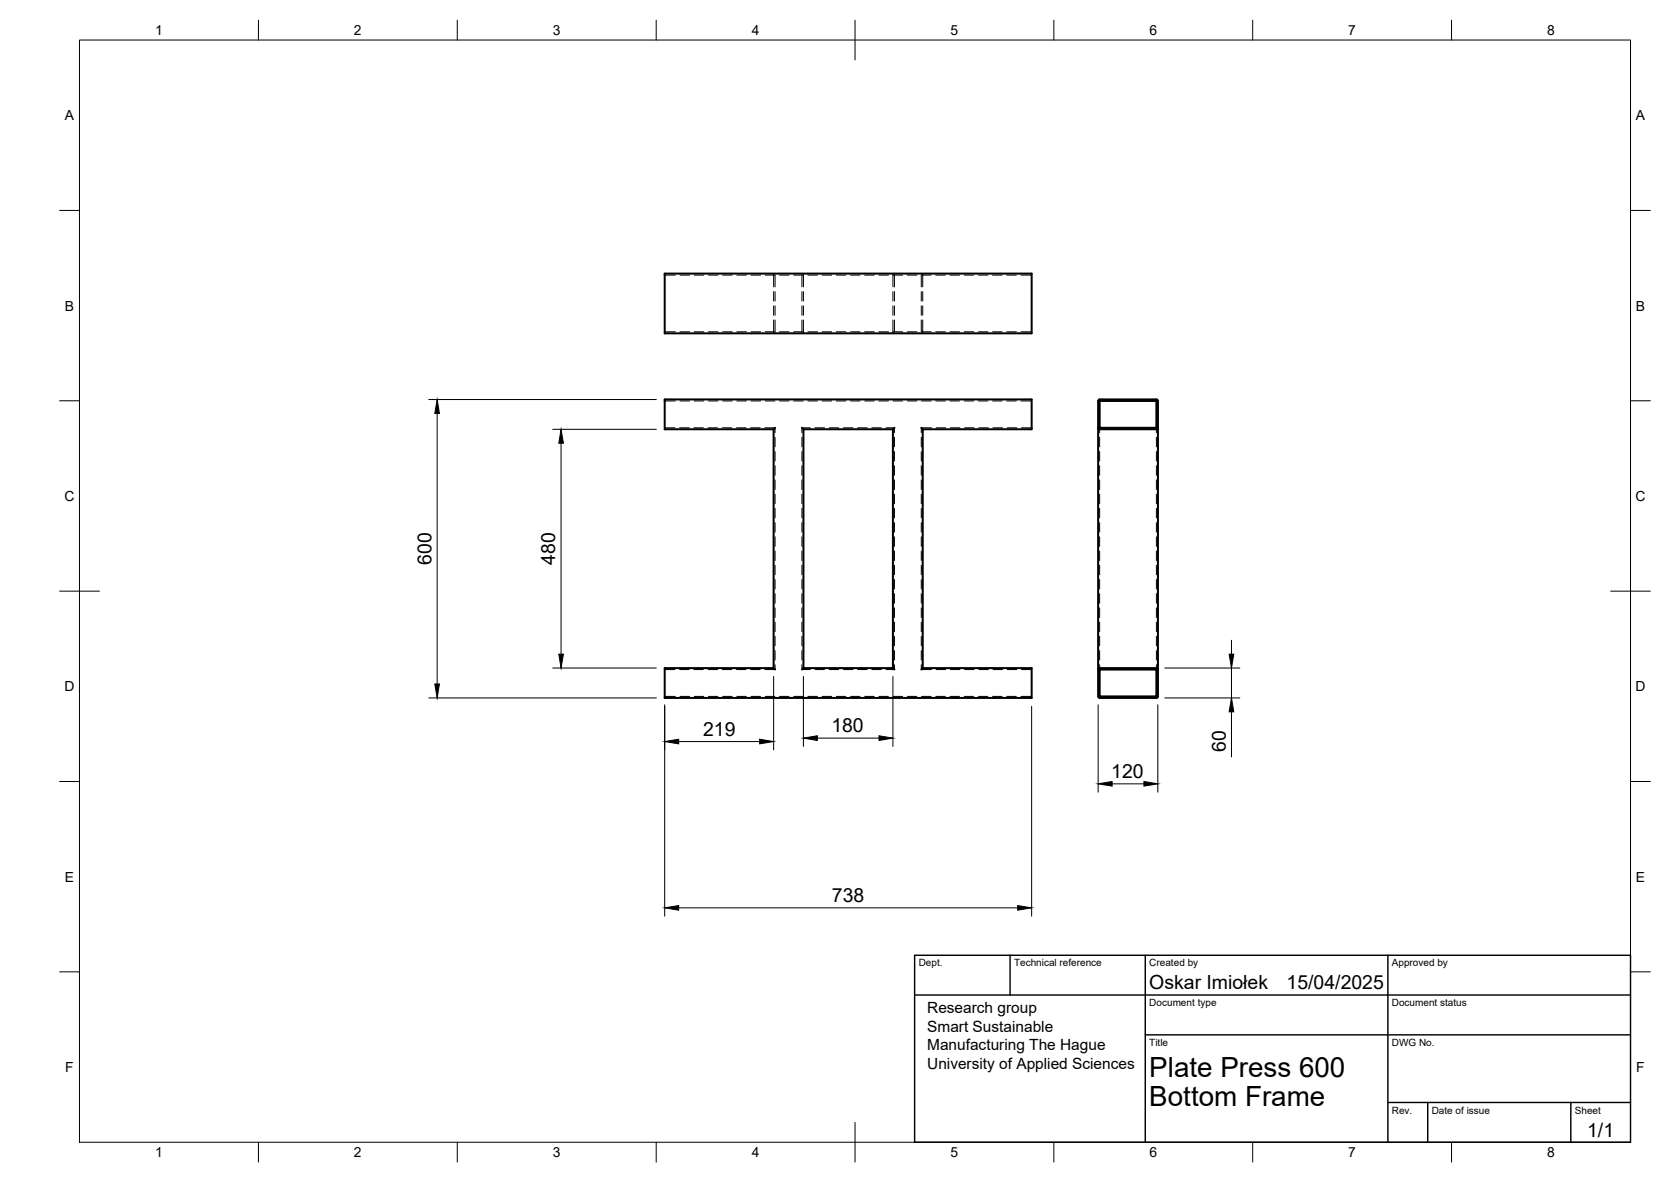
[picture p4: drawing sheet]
<svg xmlns="http://www.w3.org/2000/svg" width="420mm" height="297mm" viewBox="0 0 420 297" stroke-linecap="round" stroke-linejoin="round" font-family="sans-serif">
<defs><g id="words">
<g font-size="7">
<text x="289" y="270.6">Plate Press 600</text>
<text x="289" y="278.1">Bottom Frame</text>
</g>
<g font-size="4.9">
<text x="108.5" y="142" transform="rotate(-90 108.5 142)">600</text>
<text x="139.6" y="141.9" transform="rotate(-90 139.6 141.9)">480</text>
<text x="176.8" y="184.9">219</text>
<text x="209" y="184">180</text>
<text x="308.2" y="189" transform="rotate(-90 308.2 189)">60</text>
<text x="279.4" y="195.5">120</text>
<text x="209.2" y="226.7">738</text>
<text x="289" y="248.5">Oskar Imiołek</text>
<text x="323.5" y="248.5">15/04/2025</text>
<text x="399.1" y="285.7">1/1</text>
</g>
<g font-size="3.9">
<text x="233.1" y="254.6">Research group</text>
<text x="233.1" y="259.3">Smart Sustainable</text>
<text x="233.1" y="263.9">Manufacturing The Hague</text>
<text x="233.1" y="268.6">University of Applied Sciences</text>
</g>
<g font-size="3.5">
<text x="39" y="8.8">1</text>
<text x="89" y="8.8">2</text>
<text x="139" y="8.8">3</text>
<text x="189" y="8.8">4</text>
<text x="239" y="8.8">5</text>
<text x="289" y="8.8">6</text>
<text x="339" y="8.8">7</text>
<text x="389" y="8.8">8</text>
<text x="16.3" y="30.2">A</text>
<text x="411.3" y="30.2">A</text>
<text x="16.3" y="78">B</text>
<text x="411.3" y="78">B</text>
<text x="16.2" y="125.9">C</text>
<text x="411.2" y="125.9">C</text>
<text x="16.2" y="173.7">D</text>
<text x="411.2" y="173.7">D</text>
<text x="16.3" y="221.6">E</text>
<text x="411.3" y="221.6">E</text>
<text x="16.4" y="269.4">F</text>
<text x="411.4" y="269.4">F</text>
<text x="39" y="290.8">1</text>
<text x="89" y="290.8">2</text>
<text x="139" y="290.8">3</text>
<text x="189" y="290.8">4</text>
<text x="239" y="290.8">5</text>
<text x="289" y="290.8">6</text>
<text x="339" y="290.8">7</text>
<text x="389" y="290.8">8</text>
</g>
<g font-size="2.5">
<text x="231" y="242.9">Dept.</text>
<text x="255" y="242.9">Technical reference</text>
<text x="289" y="242.9">Created by</text>
<text x="350" y="242.9">Approved by</text>
<text x="289" y="252.8">Document type</text>
<text x="350" y="252.8">Document status</text>
<text x="289" y="262.9">Title</text>
<text x="350" y="262.9">DWG No.</text>
<text x="350" y="279.9">Rev.</text>
<text x="360" y="279.9">Date of issue</text>
<text x="396" y="279.9">Sheet</text>
</g>
</g></defs>
<!-- layer: Visible -->
<g fill="none" stroke="#000" stroke-width=".51">
<path d="M167.1 68.8h92.3v15h-92.3zM167.1 100.4h92.3v7.5h-27.4v60h27.4v7.5h-92.3v-7.5h27.4v-60h-27.4zM194.9 107.5l-.4 .4M201.7 107.5l.3 .4M202 107.9h22.5v60h-22.5zM224.9 107.5l-.4 .4M231.7 107.5l.3 .4M276.2 100.6l.3-.2h14.3l.3 .4v74.2l-.3 .4h-14.3l-.4-.4zM276.5 100.8h14.3v6.7h-14.3zM291.1 107.5l-.3 .4h-14.3l-.4-.4M194.5 167.9l.4 .3M202 167.9l-.3 .4"/>
<path d="M224.5 167.9l.4 .3M232 167.9l-.3 .4M276.1 168.3l.4-.4h14.3l.3 .4M276.5 168.3h14.3v6.7h-14.3z"/>
</g>
<!-- layer: Hidden -->
<g fill="none" stroke="#000" stroke-width=".25">
<path d="M167.1 69.1h2.7M171 69.1h2.4M174.6 69.1h2.4M178.1 69.1h2.4M181.7 69.1h2.4M185.3 69.1h2.4M188.8 69.1h2.4M192.4 69.1h2.4M194.5 73.3v2.4M194.5 76.9v2.3M194.9 68.8l-.4 .3v3M194.9 69.1v3"/>
<path d="M194.9 73.3v2.4M194.9 76.9v2.3M196 69.1h2.4M199.6 69.1h2.4M201.6 69.1v3M201.6 73.3v2.4M201.6 76.9v2.3M201.6 68.8l.4 .3v3M202 73.3v2.4M202 76.9v2.3M203.1 69.1h2.4M206.7 69.1h2.4"/>
<path d="M210.3 69.1h2.4M213.9 69.1h2.3M217.4 69.1h2.4M221 69.1h2.4M224.5 73.3v2.4M224.5 76.9v2.3M224.6 69.1h2.3M224.9 68.8l-.4 .3v3M224.9 69.1v3M224.9 73.3v2.4M224.9 76.9v2.3M228.2 69.1h2.3"/>
<path d="M231.6 68.8l.4 .3v3M231.6 69.1v3M231.6 73.3v2.4M231.6 76.9v2.3M231.7 69.1h2.4M232 73.3v2.4M232 76.9v2.3M235.3 69.1h2.4M238.9 69.1h2.4M242.4 69.1h2.4M246 69.1h2.4M249.6 69.1h2.4"/>
<path d="M253.2 69.1h2.3M256.7 69.1h2.7M167.1 83.4h2.7M171 83.4h2.4M174.6 83.4h2.4M178.1 83.4h2.4M181.7 83.4h2.4M185.3 83.4h2.4M188.8 83.4h2.4M192.4 83.4h2.4M194.5 80.4v3l.4 .4M194.9 80.4v3"/>
<path d="M196 83.4h2.4M199.6 83.4h2.4M201.6 80.4v3M202 80.4v3l-.4 .4M203.1 83.4h2.4M206.7 83.4h2.4M210.3 83.4h2.4M213.9 83.4h2.3M217.4 83.4h2.4M221 83.4h2.4M224.5 80.4v3l.4 .4M224.6 83.4h2.3"/>
<path d="M224.9 80.4v3M228.2 83.4h2.3M231.6 80.4v3M231.7 83.4h2.4M232 80.4v3l-.4 .4M235.3 83.4h2.4M238.9 83.4h2.4M242.4 83.4h2.4M246 83.4h2.4M249.6 83.4h2.4M253.2 83.4h2.3M256.7 83.4h2.7"/>
<path d="M167.1 100.8h2.7M167.1 107.5h2.6M170.9 107.5h2.4M171 100.8h2.4M174.5 107.5h2.3M174.6 100.8h2.4M178 107.5h2.4M178.1 100.8h2.4M181.6 107.5h2.4M181.7 100.8h2.4M185.2 107.5h2.4M185.3 100.8h2.4"/>
<path d="M188.7 107.5h2.4M188.8 100.8h2.4M192.3 107.5h2.6v1.2M192.4 100.8h2.4M194.9 109.9v2.4M194.9 113.5v2.4M194.9 117v2.4M196 100.8h2.4M199.6 100.8h2.4M201.6 109.9v2.4M201.6 113.5v2.4M201.6 117v2.4"/>
<path d="M203.1 100.8h2.4M203.7 107.5h-2.1v1.2M204.9 107.5h2.4M206.7 100.8h2.4M208.5 107.5h2.4M210.3 100.8h2.4M212.1 107.5h2.4M213.9 100.8h2.3M215.6 107.5h2.4M217.4 100.8h2.4M219.2 107.5h2.4M221 100.8h2.4"/>
<path d="M222.8 107.5h2.1v1.2M224.6 100.8h2.3M224.9 109.9v2.4M224.9 113.5v2.4M224.9 117v2.4M228.2 100.8h2.3M231.6 109.9v2.4M231.6 113.5v2.4M231.6 117v2.4M231.7 100.8h2.4M234.2 107.5h-2.6v1.2M235.3 100.8h2.4"/>
<path d="M235.4 107.5h2.4M238.9 100.8h2.4M239 107.5h2.3M242.4 100.8h2.4M242.5 107.5h2.4M246 100.8h2.4M246.1 107.5h2.4M249.6 100.8h2.4M249.7 107.5h2.4M253.2 100.8h2.3M253.3 107.5h2.4M256.7 100.8h2.7"/>
<path d="M256.8 107.5h2.6M276.5 107.5v1.2M276.5 109.9v2.4M276.5 113.5v2.4M276.5 117v2.4M290.8 107.5v1.2M290.8 109.9v2.4M290.8 113.5v2.4M290.8 117v2.4M194.9 120.6v2.4M194.9 124.2v2.4M194.9 127.8v2.3"/>
<path d="M194.9 131.3v2.4M194.9 134.9v2.4M194.9 138.5v2.4M201.6 120.6v2.4M201.6 124.2v2.4M201.6 127.8v2.3M201.6 131.3v2.4M201.6 134.9v2.4M201.6 138.5v2.4M224.9 120.6v2.4M224.9 124.2v2.4M224.9 127.8v2.3"/>
<path d="M224.9 131.3v2.4M224.9 134.9v2.4M224.9 138.5v2.4M231.6 120.6v2.4M231.6 124.2v2.4M231.6 127.8v2.3M231.6 131.3v2.4M231.6 134.9v2.4M231.6 138.5v2.4M276.5 120.6v2.4M276.5 124.2v2.4M276.5 127.8v2.3"/>
<path d="M276.5 131.3v2.4M276.5 134.9v2.4M276.5 138.5v2.4M290.8 120.6v2.4M290.8 124.2v2.4M290.8 127.8v2.3M290.8 131.3v2.4M290.8 134.9v2.4M290.8 138.5v2.4M194.9 142.1v2.3M194.9 145.6v2.4M194.9 149.2v2.4"/>
<path d="M194.9 152.8v2.4M194.9 156.3v2.4M194.9 159.9v2.4M201.6 142.1v2.3M201.6 145.6v2.4M201.6 149.2v2.4M201.6 152.8v2.4M201.6 156.3v2.4M201.6 159.9v2.4M224.9 142.1v2.3M224.9 145.6v2.4M224.9 149.2v2.4"/>
<path d="M224.9 152.8v2.4M224.9 156.3v2.4M224.9 159.9v2.4M231.6 142.1v2.3M231.6 145.6v2.4M231.6 149.2v2.4M231.6 152.8v2.4M231.6 156.3v2.4M231.6 159.9v2.4M276.5 142.1v2.3M276.5 145.6v2.4M276.5 149.2v2.4"/>
<path d="M276.5 152.8v2.4M276.5 156.3v2.4M276.5 159.9v2.4M290.8 142.1v2.3M290.8 145.6v2.4M290.8 149.2v2.4M290.8 152.8v2.4M290.8 156.3v2.4M290.8 159.9v2.4M167.1 175h2.7M167.1 168.3h2.6M170.9 168.3h2.4"/>
<path d="M171 175h2.4M174.5 168.3h2.3M174.6 175h2.4M178 168.3h2.4M178.1 175h2.4M181.6 168.3h2.4M181.7 175h2.4M185.2 168.3h2.4M185.3 175h2.4M188.7 168.3h2.4M188.8 175h2.4M192.4 175h2.4"/>
<path d="M194.9 167.1v1.2h-2.6M194.9 163.5v2.4M196 175h2.4M199.6 175h2.4M201.6 163.5v2.4M201.6 167.1v1.2h2.1M203.1 175h2.4M204.9 168.3h2.4M206.7 175h2.4M208.5 168.3h2.4M210.3 175h2.4M212.1 168.3h2.4"/>
<path d="M213.9 175h2.3M215.6 168.3h2.4M217.4 175h2.4M219.2 168.3h2.4M221 175h2.4M224.6 175h2.3M224.9 167.1v1.2h-2.1M224.9 163.5v2.4M228.2 175h2.3M231.6 167.1v1.2h2.6M231.6 163.5v2.4M231.7 175h2.4"/>
<path d="M235.3 175h2.4M235.4 168.3h2.4M238.9 175h2.4M239 168.3h2.3M242.4 175h2.4M242.5 168.3h2.4M246 175h2.4M246.1 168.3h2.4M249.6 175h2.4M249.7 168.3h2.4M253.2 175h2.3M253.3 168.3h2.4"/>
<path d="M256.7 175h2.7M256.8 168.3h2.6M276.5 163.5v2.4M276.5 167.1v1.2M290.8 163.5v2.4M290.8 167.1v1.2"/>
</g>
<!-- layer: BORDER -->
<g fill="none" stroke="#000" stroke-width=".25">
<path d="M20 10.1h390v276.9h-390zM65 5.1v5M115 5.1v5M165 5.1v5M215 5.1v10M265 5.1v5M315 5.1v5M365 5.1v5M15 52.9h5M410 52.9h5M15 100.7h5M410 100.7h5"/>
<path d="M15 148.6h10M405 148.6h10M15 196.4h5M410 196.4h5M15 244.2h5M410 244.2h5M65 287v5M115 287v5M165 287v5M215 282.1v9.9M265 287v5M315 287v5"/>
<path d="M365 287v5"/>
</g>
<!-- layer: TITLEBLOCK -->
<path d="M230 250h180M230 240.1h180v46.9h-180zM254 240.1v9.9M288 240.1v46.9M349 240.1v46.9M288 260.1h122M349 277.1h61M359 277.1v9.9M395 277.1v9.9" fill="none" stroke="#000" stroke-width=".36"/>
<!-- layer: FD_Dimensions -->
<g fill="none" stroke="#000" stroke-width=".25">
<path d="M107.8 100.4h57.2M109.9 103.9v68M139 107.9h26M141.1 111.4v53M107.8 175.4h57.2M139 167.9h26M167.1 177.1v53.1M194.5 170v18.5M202 170v17.6M224.5 170v17.6M259.4 177.5v52.7M276.1 177.1v22"/>
<path d="M291.1 177.1v22M292.9 175.4h18.8M292.9 167.9h18.8M309.6 160.9v3.5M309.6 167.9v7.5M309.6 178.9v11.3M170.6 186.4h20.4M205.5 185.5h15.5M279.6 197h8M170.6 228.1h85.3"/>
</g>
<g fill="#000" stroke="#000" stroke-width=".25">
<path d="M109.9 100.4l.6 3.5h-1.2zM141.1 107.9l.6 3.5h-1.2zM109.3 171.9h1.2l-.6 3.5zM140.5 164.4h1.2l-.6 3.5zM309.1 164.4h1.1l-.6 3.5zM309.6 175.4l.6 3.5h-1.1zM167.1 186.4l3.5-.6v1.1zM191 185.8l3.5 .6-3.5 .5zM202 185.5l3.5-.6v1.2zM221 184.9l3.5 .6-3.5 .6zM276.1 197l3.5-.6v1.2zM287.6 196.4l3.5 .6-3.5 .6z"/>
<path d="M167.1 228.1l3.5-.5v1.1zM255.9 227.6l3.5 .5-3.5 .6z"/>
</g>
<use href="#words"/>
</svg>
